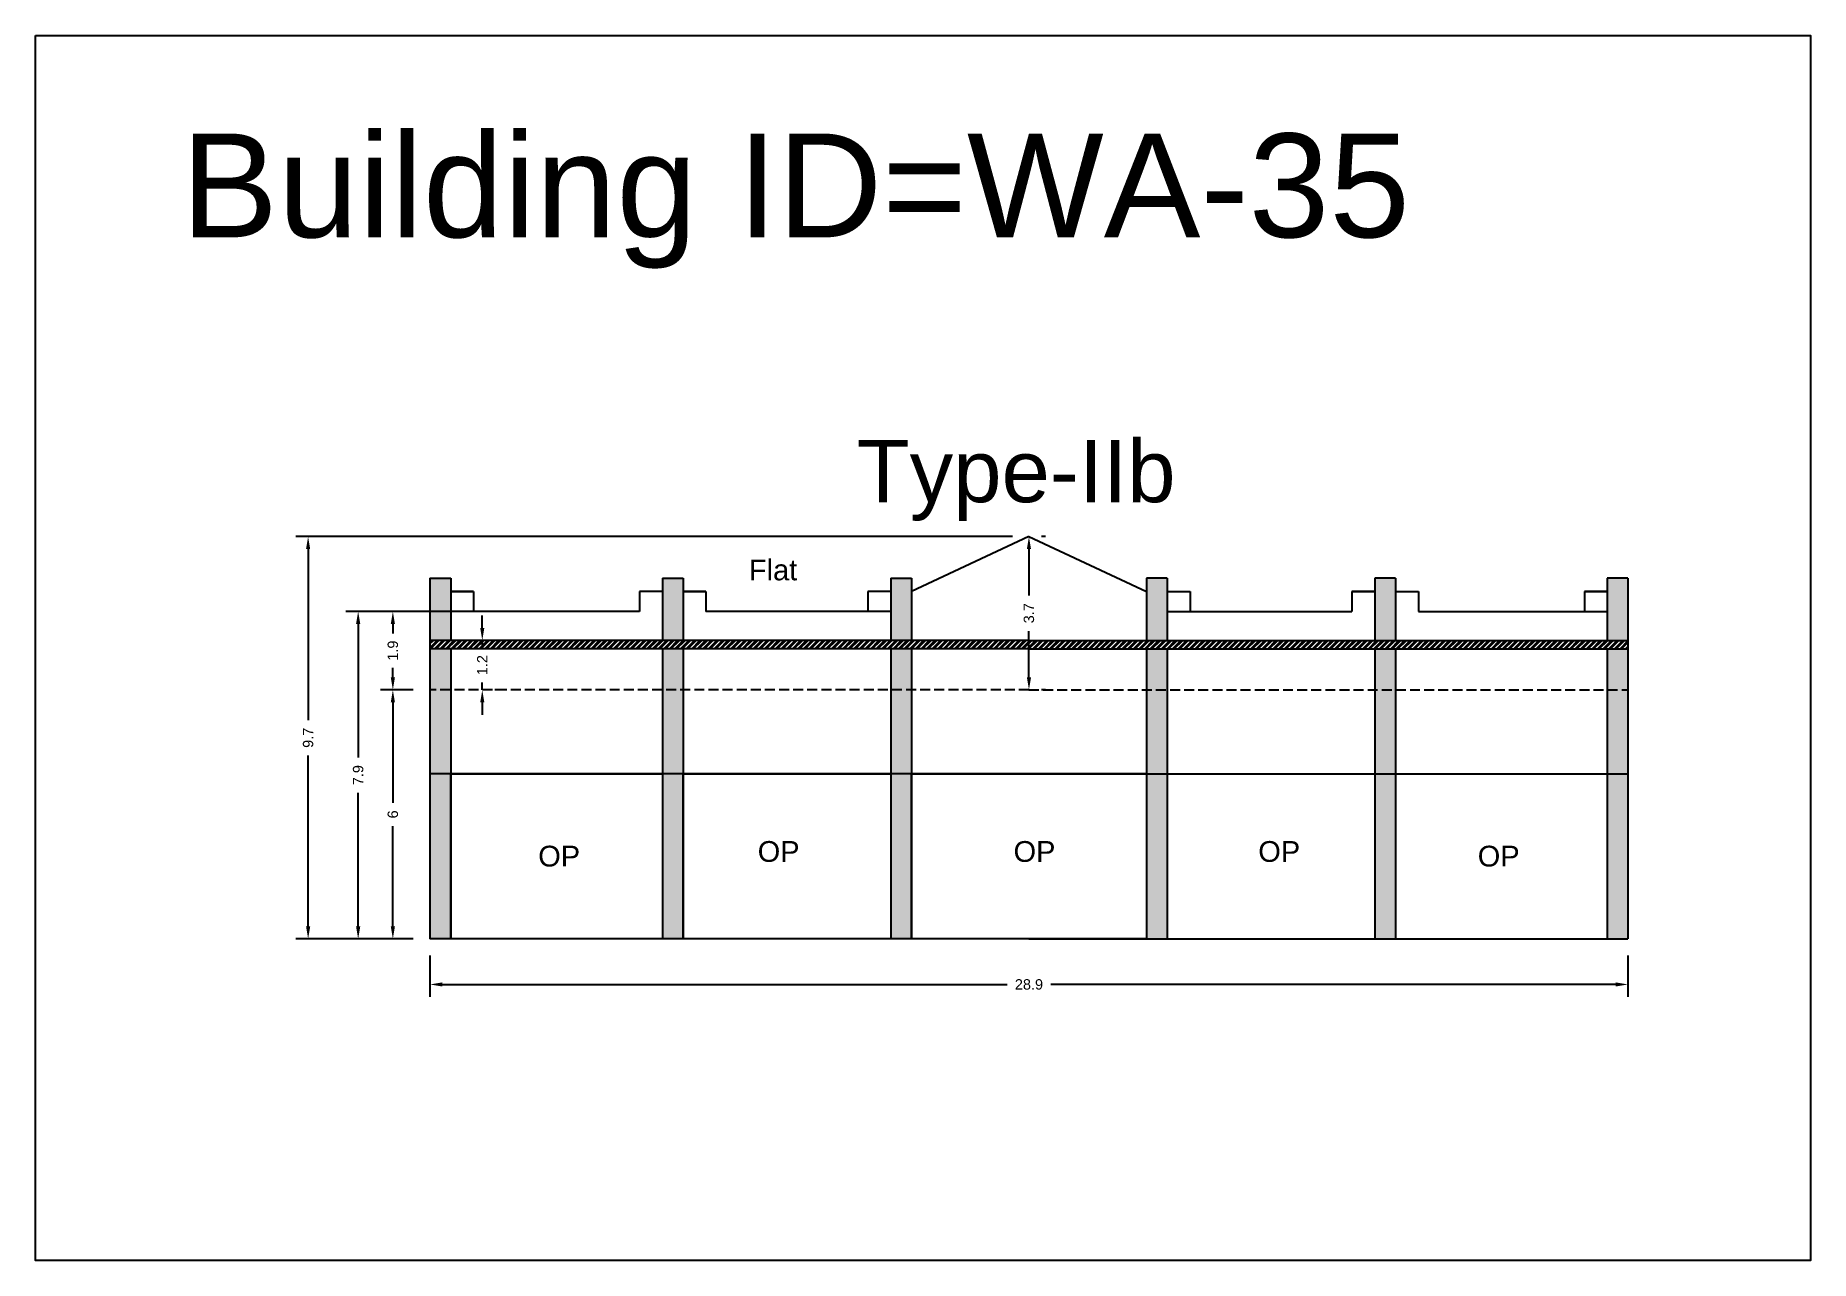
# Model space of a CAD drawing. Header units: metres. Extents: x 3416649 to 3417136, y -6712926 to -6712690.
# Drawn here: x 3416810.47 to 3416853.23, y -6712880.05 to -6712850.54 of the extents above; entities that cross this region are included whole.
import ezdxf

# ---------------------------------------------------------------- set-up
doc = ezdxf.new("R2010")
doc.units = ezdxf.units.M
doc.linetypes.add('ACAD_ISO02W100', pattern=[15, 12, -3])
doc.layers.add('Dotted', color=7, linetype='ACAD_ISO02W100', plot=False)
doc.styles.get("Standard").update_dxf_attribs({"font": 'arial.ttf'})
doc.dimstyles.new('ISO-25', dxfattribs={"dimtxt": 0.25, "dimasz": 0.3, "dimexe": 0.3, "dimexo": 0.4, "dimgap": 0.2, "dimtad": 0, "dimdec": 1, "dimdsep": 46, "dimtxsty": 'Standard', "dimcen": 2.5, "dimadec": 0, "dimazin": 0, "dimtfac": 1, "dimtdec": 1, "dimtmove": 0, "dimatfit": 3, "dimfxl": 1, "dimarcsym": 0})

# ---------------------------------------------------------------- blocks, each defined once
blk = doc.blocks.new('*D278')
at = {"color": 0, "lineweight": -2, "transparency": 16777216}
for p, q in [((3416819.975, -6712872.704), (3416819.975, -6712873.7)), ((3416848.835, -6712872.704), (3416848.835, -6712873.7)), ((3416820.275, -6712873.4), (3416833.878, -6712873.4)), ((3416848.535, -6712873.4), (3416834.932, -6712873.4))]:
    blk.add_line(p, q, dxfattribs=at)
at = {"color": 0, "transparency": 16777216}
for points in [[(3416820.275, -6712873.35), (3416820.275, -6712873.45), (3416819.975, -6712873.4)], [(3416848.535, -6712873.35), (3416848.535, -6712873.45), (3416848.835, -6712873.4)]]:
    blk.add_solid(points, dxfattribs=at)
at = {"layer": 'Defpoints', "color": 0, "transparency": 16777216}
for p in [(3416819.975, -6712872.304), (3416848.835, -6712872.304), (3416848.835, -6712873.4)]:
    blk.add_point(p, dxfattribs=at)
at = {"color": 0, "transparency": 16777216, "insert": (3416834.405, -6712873.4), "char_height": 0.25, "attachment_point": 5}
blk.add_mtext('28.9', dxfattribs=at)
blk = doc.blocks.new('*D279')
at = {"color": 0, "lineweight": -2, "transparency": 16777216}
for p, q in [((3416834.405, -6712862.914), (3416834.405, -6712864.032)), ((3416834.805, -6712862.614), (3416834.705, -6712862.614)), ((3416834.405, -6712866.004), (3416834.405, -6712864.887)), ((3416834.805, -6712866.304), (3416834.705, -6712866.304))]:
    blk.add_line(p, q, dxfattribs=at)
at = {"color": 0, "transparency": 16777216}
for points in [[(3416834.355, -6712862.914), (3416834.455, -6712862.914), (3416834.405, -6712862.614)], [(3416834.355, -6712866.004), (3416834.455, -6712866.004), (3416834.405, -6712866.304)]]:
    blk.add_solid(points, dxfattribs=at)
at = {"layer": 'Defpoints', "color": 0, "transparency": 16777216}
for p in [(3416834.405, -6712862.614), (3416834.405, -6712862.614), (3416834.405, -6712866.304)]:
    blk.add_point(p, dxfattribs=at)
at = {"color": 0, "transparency": 16777216, "insert": (3416834.405, -6712864.459), "char_height": 0.25, "attachment_point": 5, "rotation": 90}
blk.add_mtext('3.7', dxfattribs=at)
blk = doc.blocks.new('*D280')
at = {"color": 0, "lineweight": -2, "transparency": 16777216}
for p, q in [((3416819.575, -6712866.304), (3416818.782, -6712866.304)), ((3416819.082, -6712866.604), (3416819.082, -6712869.022)), ((3416819.082, -6712872.004), (3416819.082, -6712869.587)), ((3416819.575, -6712872.304), (3416818.782, -6712872.304))]:
    blk.add_line(p, q, dxfattribs=at)
at = {"color": 0, "transparency": 16777216}
for points in [[(3416819.032, -6712866.604), (3416819.132, -6712866.604), (3416819.082, -6712866.304)], [(3416819.032, -6712872.004), (3416819.132, -6712872.004), (3416819.082, -6712872.304)]]:
    blk.add_solid(points, dxfattribs=at)
at = {"layer": 'Defpoints', "color": 0, "transparency": 16777216}
for p in [(3416819.082, -6712866.304), (3416819.975, -6712866.304), (3416819.975, -6712872.304)]:
    blk.add_point(p, dxfattribs=at)
at = {"color": 0, "transparency": 16777216, "insert": (3416819.082, -6712869.304), "char_height": 0.25, "attachment_point": 5, "rotation": 90}
blk.add_mtext('6', dxfattribs=at)
blk = doc.blocks.new('*D281')
at = {"color": 0, "lineweight": -2, "transparency": 16777216}
for p, q in [((3416821.57, -6712864.414), (3416818.782, -6712864.414)), ((3416819.082, -6712864.714), (3416819.082, -6712864.943)), ((3416819.082, -6712866.004), (3416819.082, -6712865.775)), ((3416819.575, -6712866.304), (3416818.782, -6712866.304))]:
    blk.add_line(p, q, dxfattribs=at)
at = {"color": 0, "transparency": 16777216}
for points in [[(3416819.032, -6712864.714), (3416819.132, -6712864.714), (3416819.082, -6712864.414)], [(3416819.032, -6712866.004), (3416819.132, -6712866.004), (3416819.082, -6712866.304)]]:
    blk.add_solid(points, dxfattribs=at)
at = {"layer": 'Defpoints', "color": 0, "transparency": 16777216}
for p in [(3416819.082, -6712864.414), (3416821.97, -6712864.414), (3416819.975, -6712866.304)]:
    blk.add_point(p, dxfattribs=at)
at = {"color": 0, "transparency": 16777216, "insert": (3416819.082, -6712865.359), "char_height": 0.25, "attachment_point": 5, "rotation": 90}
blk.add_mtext('1.9', dxfattribs=at)
blk = doc.blocks.new('*D282')
at = {"color": 0, "lineweight": -2, "transparency": 16777216}
for p, q in [((3416821.57, -6712864.414), (3416817.946, -6712864.414)), ((3416818.246, -6712864.714), (3416818.246, -6712867.932)), ((3416818.246, -6712872.004), (3416818.246, -6712868.786)), ((3416819.575, -6712872.304), (3416817.946, -6712872.304))]:
    blk.add_line(p, q, dxfattribs=at)
at = {"color": 0, "transparency": 16777216}
for points in [[(3416818.196, -6712864.714), (3416818.296, -6712864.714), (3416818.246, -6712864.414)], [(3416818.196, -6712872.004), (3416818.296, -6712872.004), (3416818.246, -6712872.304)]]:
    blk.add_solid(points, dxfattribs=at)
at = {"layer": 'Defpoints', "color": 0, "transparency": 16777216}
for p in [(3416818.246, -6712864.414), (3416821.97, -6712864.414), (3416819.975, -6712872.304)]:
    blk.add_point(p, dxfattribs=at)
at = {"color": 0, "transparency": 16777216, "insert": (3416818.246, -6712868.359), "char_height": 0.25, "attachment_point": 5, "rotation": 90}
blk.add_mtext('7.9', dxfattribs=at)
blk = doc.blocks.new('*D283')
at = {"color": 0, "lineweight": -2, "transparency": 16777216}
for p, q in [((3416834.005, -6712862.614), (3416816.741, -6712862.614)), ((3416817.041, -6712862.914), (3416817.041, -6712867.031)), ((3416817.041, -6712872.004), (3416817.041, -6712867.887)), ((3416819.575, -6712872.304), (3416816.741, -6712872.304))]:
    blk.add_line(p, q, dxfattribs=at)
at = {"color": 0, "transparency": 16777216}
for points in [[(3416816.991, -6712862.914), (3416817.091, -6712862.914), (3416817.041, -6712862.614)], [(3416816.991, -6712872.004), (3416817.091, -6712872.004), (3416817.041, -6712872.304)]]:
    blk.add_solid(points, dxfattribs=at)
at = {"layer": 'Defpoints', "color": 0, "transparency": 16777216}
for p in [(3416817.041, -6712862.614), (3416834.405, -6712862.614), (3416819.975, -6712872.304)]:
    blk.add_point(p, dxfattribs=at)
at = {"color": 0, "transparency": 16777216, "insert": (3416817.041, -6712867.459), "char_height": 0.25, "attachment_point": 5, "rotation": 90}
blk.add_mtext('9.7', dxfattribs=at)
blk = doc.blocks.new('*D284')
at = {"color": 0, "lineweight": -2, "transparency": 16777216}
for p, q in [((3416821.236, -6712864.814), (3416821.236, -6712864.514)), ((3416821.236, -6712865.114), (3416821.236, -6712865.295)), ((3416821.636, -6712865.114), (3416821.536, -6712865.114)), ((3416821.236, -6712866.304), (3416821.236, -6712866.124)), ((3416821.636, -6712866.304), (3416821.536, -6712866.304)), ((3416821.236, -6712866.604), (3416821.236, -6712866.904))]:
    blk.add_line(p, q, dxfattribs=at)
at = {"color": 0, "transparency": 16777216}
for points in [[(3416821.186, -6712864.814), (3416821.286, -6712864.814), (3416821.236, -6712865.114)], [(3416821.186, -6712866.604), (3416821.286, -6712866.604), (3416821.236, -6712866.304)]]:
    blk.add_solid(points, dxfattribs=at)
at = {"layer": 'Defpoints', "color": 0, "transparency": 16777216}
for p in [(3416821.236, -6712865.114), (3416821.236, -6712865.114), (3416821.236, -6712866.304)]:
    blk.add_point(p, dxfattribs=at)
at = {"color": 0, "transparency": 16777216, "insert": (3416821.236, -6712865.709), "char_height": 0.25, "attachment_point": 5, "rotation": 90}
blk.add_mtext('1.2', dxfattribs=at)

msp = doc.modelspace()

# ---------------------------------------------------------------- hatches: boundary and pattern name
h = msp.add_hatch(color=256)
h.dxf.hatch_style = 1
h.paths.add_polyline_path([(3416820.475, -6712868.324), (3416819.975, -6712868.324), (3416819.975, -6712872.304), (3416820.475, -6712872.304)])
h.paths.add_polyline_path([(3416820.475, -6712866.304), (3416819.975, -6712866.304), (3416819.975, -6712868.324), (3416820.475, -6712868.324)])
h.paths.add_polyline_path([(3416820.475, -6712865.314), (3416819.975, -6712865.314), (3416819.975, -6712866.304), (3416820.475, -6712866.304)])
h.paths.add_polyline_path([(3416820.475, -6712863.934), (3416820.475, -6712863.614), (3416819.975, -6712863.614), (3416819.975, -6712863.934), (3416819.975, -6712865.114), (3416820.475, -6712865.114)])
h = msp.add_hatch(color=256)
h.dxf.hatch_style = 1
h.paths.add_polyline_path([(3416826.075, -6712868.324), (3416825.575, -6712868.324), (3416825.575, -6712872.304), (3416826.075, -6712872.304)])
h.paths.add_polyline_path([(3416826.075, -6712866.304), (3416825.575, -6712866.304), (3416825.575, -6712868.324), (3416826.075, -6712868.324)])
h.paths.add_polyline_path([(3416826.075, -6712865.314), (3416825.575, -6712865.314), (3416825.575, -6712866.304), (3416826.075, -6712866.304)])
h.paths.add_polyline_path([(3416826.075, -6712863.934), (3416826.075, -6712863.614), (3416825.575, -6712863.614), (3416825.575, -6712863.934), (3416825.575, -6712865.114), (3416826.075, -6712865.114)])
h = msp.add_hatch(color=256)
h.dxf.hatch_style = 1
h.paths.add_polyline_path([(3416831.575, -6712868.324), (3416831.075, -6712868.324), (3416831.075, -6712872.304), (3416831.575, -6712872.304)])
h.paths.add_polyline_path([(3416831.575, -6712866.304), (3416831.075, -6712866.304), (3416831.075, -6712868.324), (3416831.575, -6712868.324)])
h.paths.add_polyline_path([(3416831.575, -6712865.314), (3416831.075, -6712865.314), (3416831.075, -6712866.304), (3416831.575, -6712866.304)])
h.paths.add_polyline_path([(3416831.575, -6712863.934), (3416831.575, -6712863.614), (3416831.075, -6712863.614), (3416831.075, -6712863.934), (3416831.075, -6712865.114), (3416831.575, -6712865.114)])
h = msp.add_hatch(color=256)
h.dxf.hatch_style = 1
h.paths.add_polyline_path([(3416837.735, -6712868.324), (3416837.235, -6712868.324), (3416837.235, -6712872.304), (3416837.735, -6712872.304)])
h.paths.add_polyline_path([(3416837.735, -6712866.304), (3416837.235, -6712866.304), (3416837.235, -6712868.324), (3416837.735, -6712868.324)])
h.paths.add_polyline_path([(3416837.735, -6712865.314), (3416837.235, -6712865.314), (3416837.235, -6712866.304), (3416837.735, -6712866.304)])
h.paths.add_polyline_path([(3416837.735, -6712863.934), (3416837.735, -6712863.614), (3416837.235, -6712863.614), (3416837.235, -6712863.934), (3416837.235, -6712865.114), (3416837.735, -6712865.114)])
h = msp.add_hatch(color=256)
h.dxf.hatch_style = 1
h.paths.add_polyline_path([(3416843.235, -6712868.324), (3416842.735, -6712868.324), (3416842.735, -6712872.304), (3416843.235, -6712872.304)])
h.paths.add_polyline_path([(3416843.235, -6712866.304), (3416842.735, -6712866.304), (3416842.735, -6712868.324), (3416843.235, -6712868.324)])
h.paths.add_polyline_path([(3416843.235, -6712865.314), (3416842.735, -6712865.314), (3416842.735, -6712866.304), (3416843.235, -6712866.304)])
h.paths.add_polyline_path([(3416843.235, -6712863.934), (3416843.235, -6712863.614), (3416842.735, -6712863.614), (3416842.735, -6712863.934), (3416842.735, -6712865.114), (3416843.235, -6712865.114)])
h = msp.add_hatch(color=256)
h.dxf.hatch_style = 1
h.paths.add_polyline_path([(3416848.835, -6712868.324), (3416848.335, -6712868.324), (3416848.335, -6712872.304), (3416848.835, -6712872.304)])
h.paths.add_polyline_path([(3416848.835, -6712866.304), (3416848.335, -6712866.304), (3416848.335, -6712868.324), (3416848.835, -6712868.324)])
h.paths.add_polyline_path([(3416848.835, -6712865.314), (3416848.335, -6712865.314), (3416848.335, -6712866.304), (3416848.835, -6712866.304)])
h.paths.add_polyline_path([(3416848.835, -6712863.934), (3416848.835, -6712863.614), (3416848.335, -6712863.614), (3416848.335, -6712863.934), (3416848.335, -6712865.114), (3416848.835, -6712865.114)])
h = msp.add_hatch()
h.set_pattern_fill('ANSI32', color=256, scale=0.01)
h.set_pattern_definition([(45, (-17.35806, 18.74003), (-0.067351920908, 0.067351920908), []), (45, (-17.31316, 18.74003), (-0.067351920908, 0.067351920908), [])])
h.paths.add_polyline_path([(3416848.835, -6712865.114), (3416834.405, -6712865.114), (3416819.975, -6712865.114), (3416819.975, -6712865.314), (3416834.405, -6712865.314), (3416848.835, -6712865.314)])

# ---------------------------------------------------------------- linework, layer by layer
for points in [[(3416810.474, -6712850.542), (3416853.232, -6712850.542), (3416853.232, -6712880.049), (3416810.474, -6712880.049)], [(3416820.475, -6712868.324), (3416825.575, -6712868.324), (3416825.575, -6712872.304), (3416820.475, -6712872.304)], [(3416826.075, -6712868.324), (3416831.075, -6712868.324), (3416831.075, -6712872.304), (3416826.075, -6712872.304)], [(3416831.575, -6712868.324), (3416837.235, -6712868.324), (3416837.235, -6712872.304), (3416831.575, -6712872.304)]]:
    msp.add_lwpolyline(points, close=True)
for points in [[(3416834.405, -6712862.614), (3416831.575, -6712863.934)], [(3416834.405, -6712862.614), (3416837.235, -6712863.934)], [(3416819.975, -6712863.614), (3416819.975, -6712863.934)], [(3416819.975, -6712863.614), (3416820.475, -6712863.614)], [(3416820.475, -6712863.614), (3416820.475, -6712863.934)], [(3416825.575, -6712863.614), (3416825.575, -6712863.934)], [(3416825.575, -6712863.614), (3416826.075, -6712863.614)], [(3416826.075, -6712863.614), (3416826.075, -6712863.934)], [(3416831.075, -6712863.614), (3416831.075, -6712863.934)], [(3416831.075, -6712863.614), (3416831.575, -6712863.614)], [(3416831.575, -6712863.614), (3416831.575, -6712863.934)], [(3416837.235, -6712863.614), (3416837.235, -6712863.934)], [(3416837.735, -6712863.614), (3416837.235, -6712863.614)], [(3416837.735, -6712863.614), (3416837.735, -6712863.934)], [(3416842.735, -6712863.614), (3416842.735, -6712863.934)], [(3416843.235, -6712863.614), (3416842.735, -6712863.614)], [(3416843.235, -6712863.614), (3416843.235, -6712863.934)], [(3416848.335, -6712863.614), (3416848.335, -6712863.934)], [(3416848.835, -6712863.614), (3416848.335, -6712863.614)], [(3416848.835, -6712863.614), (3416848.835, -6712863.934)], [(3416819.975, -6712863.934), (3416819.975, -6712872.304)], [(3416820.475, -6712863.934), (3416820.475, -6712865.114)], [(3416821.025, -6712863.934), (3416820.475, -6712863.934)], [(3416820.475, -6712863.934), (3416821.025, -6712863.934)], [(3416821.025, -6712863.934), (3416821.025, -6712864.414)], [(3416825.575, -6712863.934), (3416825.025, -6712863.934)], [(3416825.575, -6712863.934), (3416825.025, -6712863.934)], [(3416825.025, -6712863.934), (3416825.025, -6712864.414)], [(3416825.575, -6712863.934), (3416825.575, -6712865.114)], [(3416826.625, -6712863.934), (3416826.075, -6712863.934)], [(3416826.075, -6712863.934), (3416826.075, -6712865.114)], [(3416826.075, -6712863.934), (3416826.625, -6712863.934)], [(3416826.625, -6712863.934), (3416826.625, -6712864.414)], [(3416831.075, -6712863.934), (3416830.525, -6712863.934)], [(3416831.075, -6712863.934), (3416830.525, -6712863.934)], [(3416830.525, -6712863.934), (3416830.525, -6712864.414)], [(3416831.075, -6712863.934), (3416831.075, -6712865.114)], [(3416831.575, -6712863.934), (3416831.575, -6712865.114)], [(3416837.235, -6712863.934), (3416837.235, -6712865.114)], [(3416837.735, -6712863.934), (3416837.735, -6712865.114)], [(3416837.735, -6712863.934), (3416838.285, -6712863.934)], [(3416837.735, -6712863.934), (3416838.285, -6712863.934)], [(3416838.285, -6712863.934), (3416838.285, -6712864.414)], [(3416842.735, -6712863.934), (3416842.185, -6712863.934)], [(3416842.185, -6712863.934), (3416842.185, -6712864.414)], [(3416842.185, -6712863.934), (3416842.735, -6712863.934)], [(3416842.735, -6712863.934), (3416842.735, -6712865.114)], [(3416843.235, -6712863.934), (3416843.785, -6712863.934)], [(3416843.235, -6712863.934), (3416843.235, -6712865.114)], [(3416843.235, -6712863.934), (3416843.785, -6712863.934)], [(3416843.785, -6712863.934), (3416843.785, -6712864.414)], [(3416847.785, -6712863.934), (3416848.335, -6712863.934)], [(3416848.335, -6712863.934), (3416847.785, -6712863.934)], [(3416847.785, -6712863.934), (3416847.785, -6712864.414)], [(3416848.335, -6712863.934), (3416848.335, -6712865.114)], [(3416848.835, -6712863.934), (3416848.835, -6712872.304)], [(3416825.025, -6712864.414), (3416820.475, -6712864.414)], [(3416831.075, -6712864.414), (3416826.625, -6712864.414)], [(3416837.735, -6712864.414), (3416842.185, -6712864.414)], [(3416843.785, -6712864.414), (3416848.335, -6712864.414)], [(3416834.405, -6712865.114), (3416819.975, -6712865.114)], [(3416834.405, -6712865.114), (3416848.835, -6712865.114)], [(3416834.405, -6712865.314), (3416819.975, -6712865.314)], [(3416820.475, -6712865.314), (3416820.475, -6712872.304)], [(3416825.575, -6712865.314), (3416825.575, -6712872.304)], [(3416826.075, -6712865.314), (3416826.075, -6712872.304)], [(3416831.075, -6712865.314), (3416831.075, -6712872.304)], [(3416831.575, -6712865.314), (3416831.575, -6712872.304)], [(3416834.405, -6712865.314), (3416848.835, -6712865.314)], [(3416837.235, -6712865.314), (3416837.235, -6712872.304)], [(3416837.735, -6712865.314), (3416837.735, -6712872.304)], [(3416842.735, -6712865.314), (3416842.735, -6712872.304)], [(3416843.235, -6712865.314), (3416843.235, -6712872.304)], [(3416848.335, -6712865.314), (3416848.335, -6712872.304)], [(3416837.235, -6712868.324), (3416819.975, -6712868.324)], [(3416837.235, -6712868.324), (3416848.835, -6712868.324)], [(3416834.405, -6712872.304), (3416819.975, -6712872.304)], [(3416834.405, -6712872.304), (3416848.835, -6712872.304)]]:
    msp.add_lwpolyline(points)
at = {"layer": 'Dotted', "ltscale": 0.02}
for points in [[(3416834.405, -6712866.304), (3416819.975, -6712866.304)], [(3416834.405, -6712866.304), (3416848.835, -6712866.304)]]:
    msp.add_lwpolyline(points, dxfattribs=at)

# ---------------------------------------------------------------- texts
for s, heights, insert, char_height, attachment_point in [('Building ID=WA-35', [0.517], (3416813.984, -6712852.903), 2.5, 1), ('Type-IIb ', [0.517], (3416830.252, -6712860.284), 1.5, 1), ('Flat', [0], (3416827.659, -6712863.166), 0.5, 1), ('OP', [0], (3416823.593, -6712870.059), 0.5, 3), ('OP', [0], (3416828.88, -6712869.947), 0.5, 3), ('OP', [0], (3416835.043, -6712869.947), 0.5, 3), ('OP', [0], (3416839.929, -6712869.947), 0.5, 1), ('OP', [0], (3416845.216, -6712870.059), 0.5, 1)]:
    msp.add_mtext_dynamic_manual_height_columns(s, width=67.86454, gutter_width=12.5, heights=heights, dxfattribs=dict(insert=insert, char_height=char_height, attachment_point=attachment_point))

# ---------------------------------------------------------------- dimensions: what is measured, and where the dimension line sits
for base, p1, p2, picture, middle in [((3416817.041, -6712862.614), (3416819.975, -6712872.304), (3416834.405, -6712862.614), '*D283', (3416817.041, -6712867.459)), ((3416834.405, -6712862.614), (3416834.405, -6712866.304), (3416834.405, -6712862.614), '*D279', (3416834.405, -6712864.459)), ((3416818.246, -6712864.414), (3416819.975, -6712872.304), (3416821.97, -6712864.414), '*D282', (3416818.246, -6712868.359)), ((3416819.082, -6712864.414), (3416819.975, -6712866.304), (3416821.97, -6712864.414), '*D281', (3416819.082, -6712865.359)), ((3416819.082, -6712866.304), (3416819.975, -6712872.304), (3416819.975, -6712866.304), '*D280', (3416819.082, -6712869.304))]:
    dim = msp.add_linear_dim(base=base, p1=p1, p2=p2, angle=90, dimstyle='ISO-25')
    dim.commit()
    dim.dimension.update_dxf_attribs({"geometry": picture, "text_midpoint": middle})
dim = msp.add_linear_dim(base=(3416821.236, -6712865.114), p1=(3416821.236, -6712866.304), p2=(3416821.236, -6712865.114), angle=90, dimstyle='ISO-25')
dim.commit()
dim.dimension.update_dxf_attribs({"geometry": '*D284', "text_midpoint": (3416821.236, -6712865.709), "dimtype": 160})
dim = msp.add_linear_dim(base=(3416848.835, -6712873.4), p1=(3416819.975, -6712872.304), p2=(3416848.835, -6712872.304), dimstyle='ISO-25')
dim.commit()
dim.dimension.update_dxf_attribs({"geometry": '*D278', "text_midpoint": (3416834.405, -6712873.4)})

doc.saveas('drawing.dxf')
